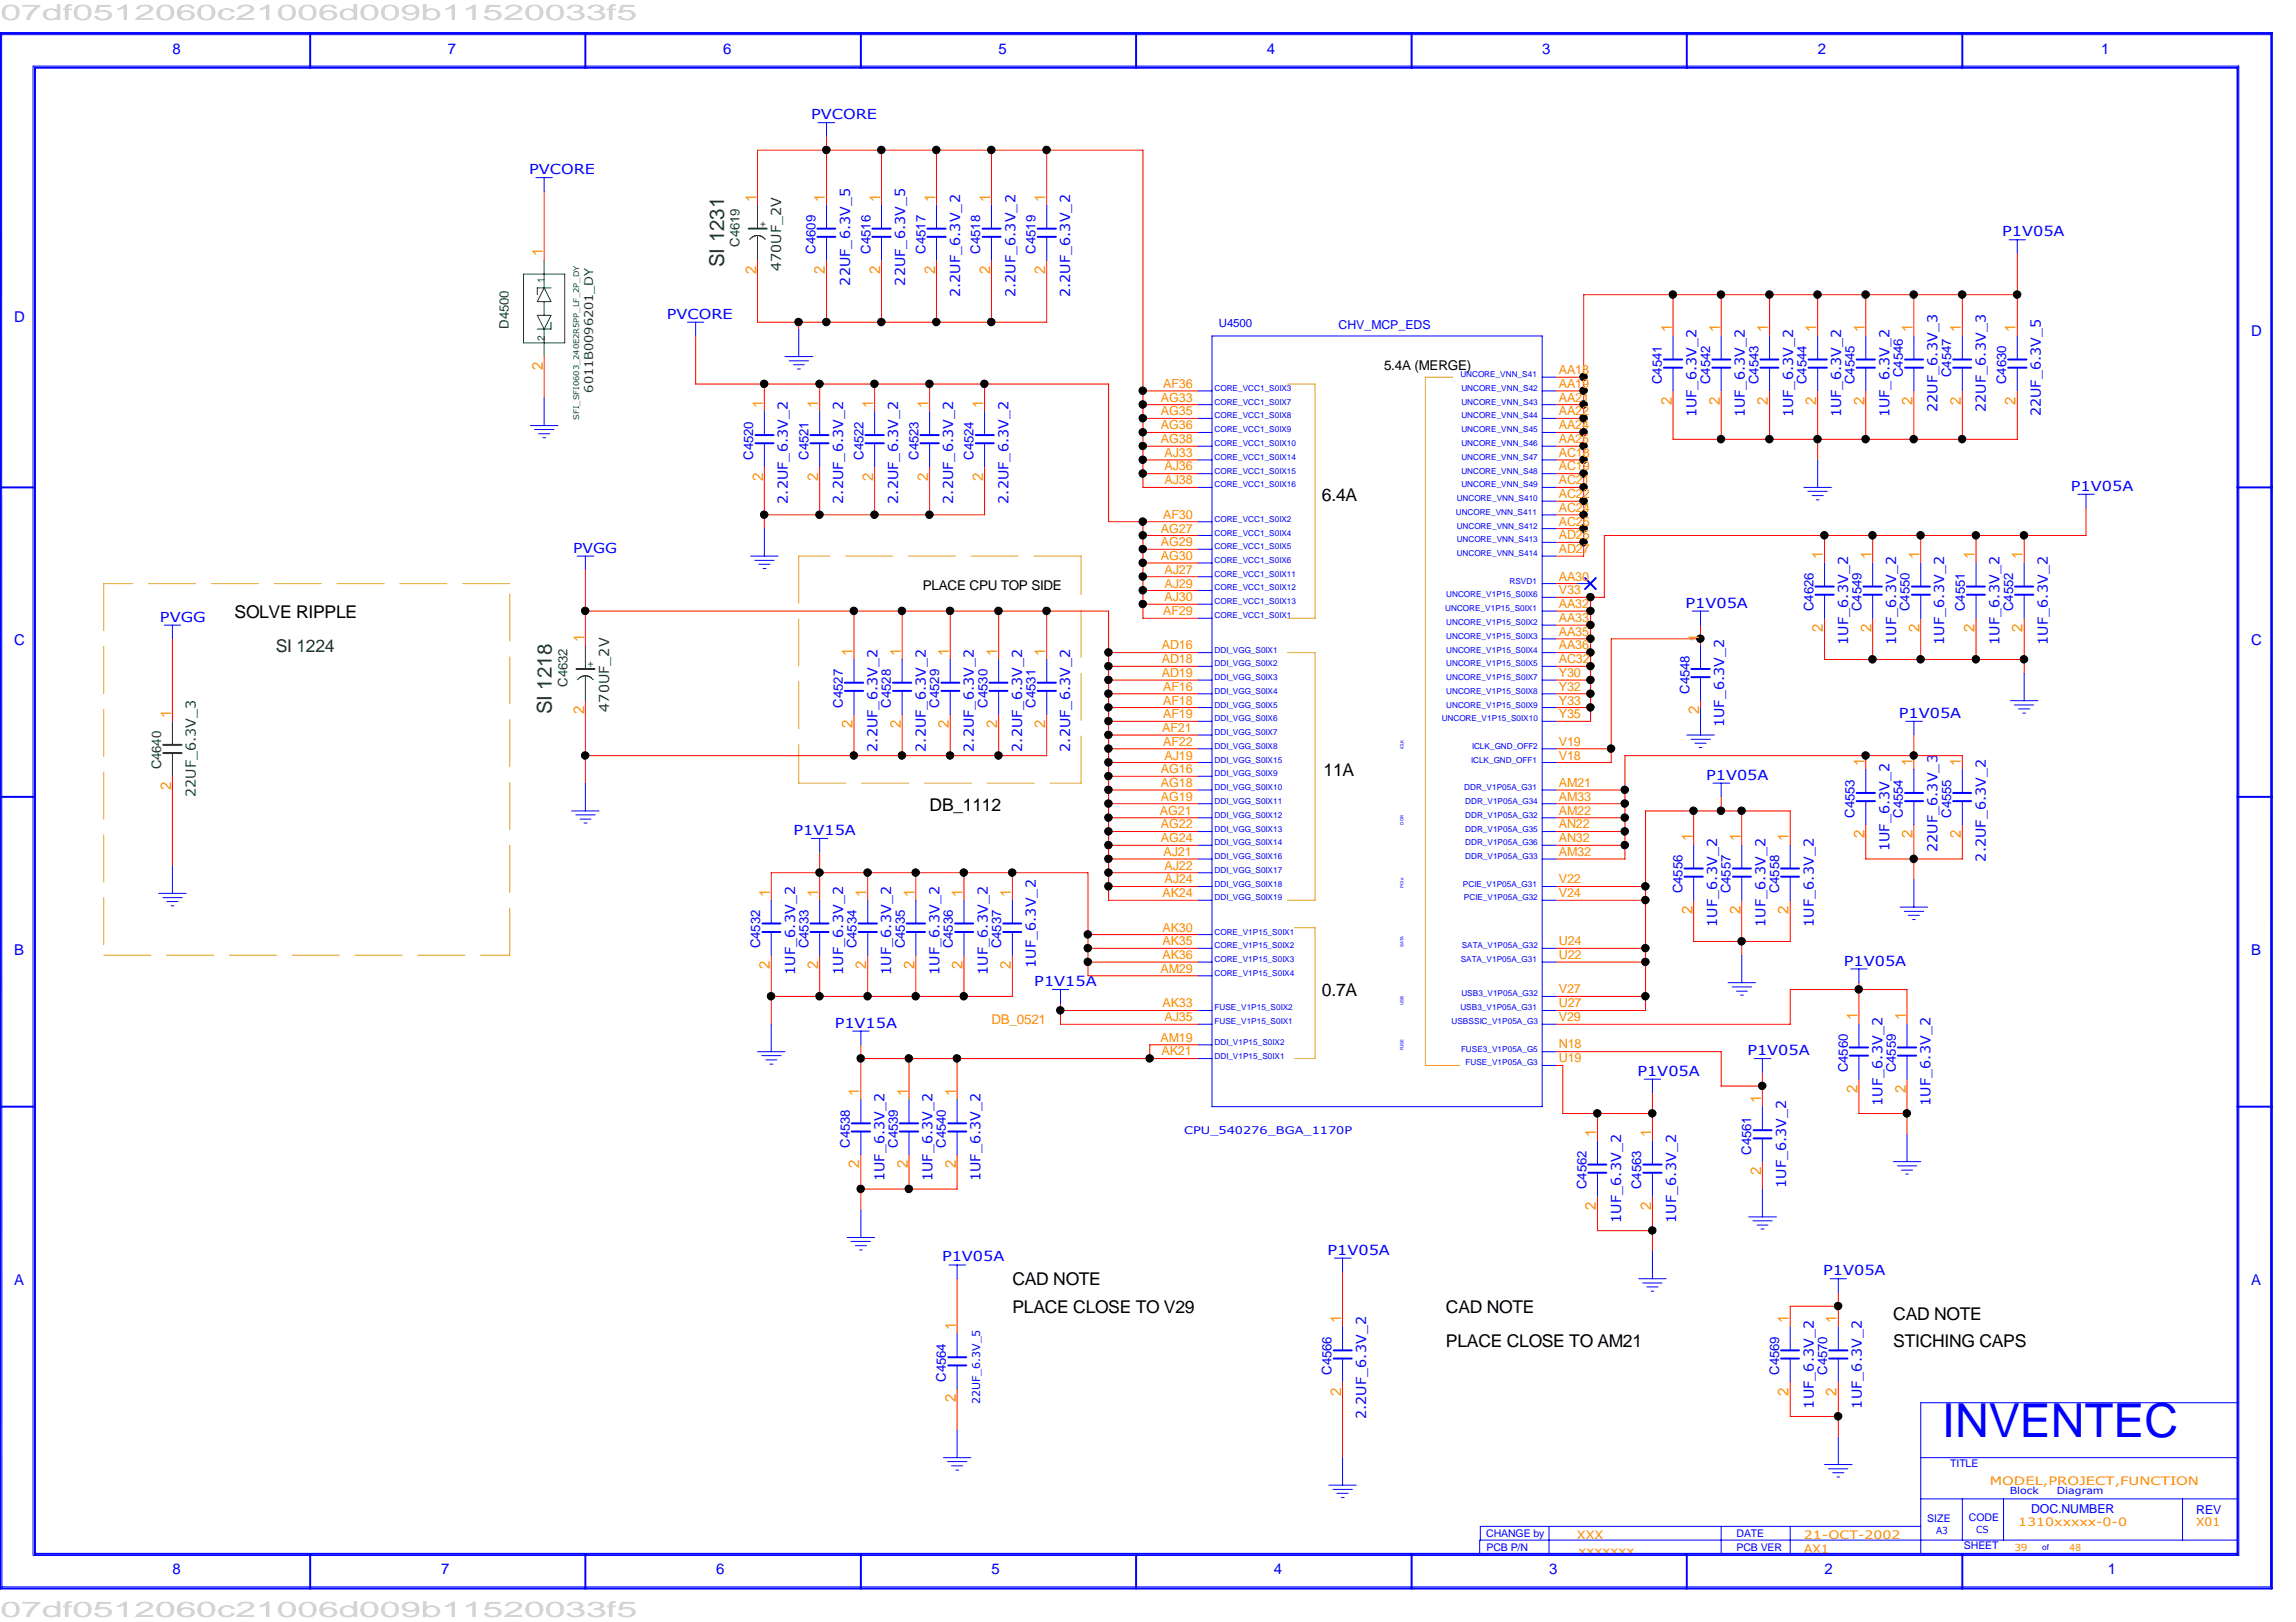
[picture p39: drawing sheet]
<svg xmlns="http://www.w3.org/2000/svg" width="297mm" height="210mm" viewBox="0 0 297 210" stroke-linecap="round" stroke-linejoin="round" font-family="sans-serif">
<defs><g id="words">
<text font-size="6.1" fill="#00f" x="251.2" y="186">INVENTEC</text>
<g font-size="2.8" fill="#cdcdcd">
<text x=".1" y="2.5">07df0512060c21006d009b11520033f5</text>
<text x=".1" y="209.3">07df0512060c21006d009b11520033f5</text>
</g>
<g font-size="2.7" fill="#008000">
<text x="93.7" y="34.6" transform="rotate(-90 93.7 34.6)">SI 1231</text>
<text x="71.4" y="92.5" transform="rotate(-90 71.4 92.5)">SI 1218</text>
</g>
<g font-size="2.3">
<text x="171" y="64.8">6.4A</text>
<text x="30.3" y="80">SOLVE RIPPLE</text>
<text x="171.2" y="100.4">11A</text>
<text x="120.3" y="104.9">DB_1112</text>
<text x="171" y="128.9">0.7A</text>
<text x="131" y="166.3">CAD NOTE</text>
<text x="131" y="169.9">PLACE CLOSE TO V29</text>
<text x="187.1" y="169.9">CAD NOTE</text>
<text x="244.9" y="170.8">CAD NOTE</text>
<text x="187.1" y="174.3">PLACE CLOSE TO AM21</text>
<text x="244.9" y="174.3">STICHING CAPS</text>
</g>
<text font-size="2.3" fill="#008000" x="35.7" y="84.4">SI 1224</text>
<g font-size="1.9" fill="#00f">
<text x="22.3" y="6.9">8</text>
<text x="58" y="6.9">7</text>
<text x="93.6" y="6.9">6</text>
<text x="129.2" y="6.9">5</text>
<text x="163.9" y="6.9">4</text>
<text x="199.5" y="6.9">3</text>
<text x="235.2" y="6.9">2</text>
<text x="271.8" y="6.9">1</text>
<text x="1.8" y="41.7">D</text>
<text x="291.2" y="43.4">D</text>
<text x="1.8" y="83.5">C</text>
<text x="291.2" y="83.5">C</text>
<text x="1.8" y="123.6">B</text>
<text x="291.2" y="123.6">B</text>
<text x="1.8" y="166.3">A</text>
<text x="291.2" y="166.3">A</text>
<text x="22.3" y="203.7">8</text>
<text x="57.1" y="203.7">7</text>
<text x="92.7" y="203.7">6</text>
<text x="128.3" y="203.7">5</text>
<text x="164.8" y="203.7">4</text>
<text x="200.4" y="203.7">3</text>
<text x="236" y="203.7">2</text>
<text x="272.7" y="203.7">1</text>
</g>
<g font-size="1.9" fill="#ff8c00">
<text x="97.8" y="26.1" transform="rotate(-90 97.8 26.1)">1</text>
<text x="106.7" y="26.1" transform="rotate(-90 106.7 26.1)">1</text>
<text x="113.9" y="26.1" transform="rotate(-90 113.9 26.1)">1</text>
<text x="121" y="26.1" transform="rotate(-90 121 26.1)">1</text>
<text x="128.1" y="26.1" transform="rotate(-90 128.1 26.1)">1</text>
<text x="135.2" y="26.1" transform="rotate(-90 135.2 26.1)">1</text>
<text x="70.2" y="33.2" transform="rotate(-90 70.2 33.2)">1</text>
<text x="97.8" y="35.5" transform="rotate(-90 97.8 35.5)">2</text>
<text x="106.7" y="35.5" transform="rotate(-90 106.7 35.5)">2</text>
<text x="113.9" y="35.5" transform="rotate(-90 113.9 35.5)">2</text>
<text x="121" y="35.5" transform="rotate(-90 121 35.5)">2</text>
<text x="128.1" y="35.5" transform="rotate(-90 128.1 35.5)">2</text>
<text x="135.2" y="35.5" transform="rotate(-90 135.2 35.5)">2</text>
<text x="70.2" y="47.9" transform="rotate(-90 70.2 47.9)">2</text>
<text x="216.3" y="43" transform="rotate(-90 216.3 43)">1</text>
<text x="222.5" y="43" transform="rotate(-90 222.5 43)">1</text>
<text x="228.7" y="43" transform="rotate(-90 228.7 43)">1</text>
<text x="234.9" y="43" transform="rotate(-90 234.9 43)">1</text>
<text x="241.2" y="43" transform="rotate(-90 241.2 43)">1</text>
<text x="247.4" y="43" transform="rotate(-90 247.4 43)">1</text>
<text x="253.7" y="43" transform="rotate(-90 253.7 43)">1</text>
<text x="260.8" y="43" transform="rotate(-90 260.8 43)">1</text>
<text x="98.7" y="52.8" transform="rotate(-90 98.7 52.8)">1</text>
<text x="105.8" y="52.8" transform="rotate(-90 105.8 52.8)">1</text>
<text x="112.9" y="52.8" transform="rotate(-90 112.9 52.8)">1</text>
<text x="120.1" y="52.8" transform="rotate(-90 120.1 52.8)">1</text>
<text x="127.2" y="52.8" transform="rotate(-90 127.2 52.8)">1</text>
<text x="216.3" y="52.4" transform="rotate(-90 216.3 52.4)">2</text>
<text x="222.5" y="52.4" transform="rotate(-90 222.5 52.4)">2</text>
<text x="228.7" y="52.4" transform="rotate(-90 228.7 52.4)">2</text>
<text x="234.9" y="52.4" transform="rotate(-90 234.9 52.4)">2</text>
<text x="241.2" y="52.4" transform="rotate(-90 241.2 52.4)">2</text>
<text x="247.4" y="52.4" transform="rotate(-90 247.4 52.4)">2</text>
<text x="253.7" y="52.4" transform="rotate(-90 253.7 52.4)">2</text>
<text x="260.8" y="52.4" transform="rotate(-90 260.8 52.4)">2</text>
<text x="98.7" y="62.2" transform="rotate(-90 98.7 62.2)">2</text>
<text x="105.8" y="62.2" transform="rotate(-90 105.8 62.2)">2</text>
<text x="112.9" y="62.2" transform="rotate(-90 112.9 62.2)">2</text>
<text x="120.1" y="62.2" transform="rotate(-90 120.1 62.2)">2</text>
<text x="127.2" y="62.2" transform="rotate(-90 127.2 62.2)">2</text>
<text x="235.8" y="72.4" transform="rotate(-90 235.8 72.4)">1</text>
<text x="242.1" y="72.4" transform="rotate(-90 242.1 72.4)">1</text>
<text x="248.3" y="72.4" transform="rotate(-90 248.3 72.4)">1</text>
<text x="255.4" y="72.4" transform="rotate(-90 255.4 72.4)">1</text>
<text x="261.7" y="72.4" transform="rotate(-90 261.7 72.4)">1</text>
<text x="75.6" y="83.1" transform="rotate(-90 75.6 83.1)">1</text>
<text x="219.8" y="83.1" transform="rotate(-90 219.8 83.1)">1</text>
<text x="235.8" y="81.7" transform="rotate(-90 235.8 81.7)">2</text>
<text x="242.1" y="81.7" transform="rotate(-90 242.1 81.7)">2</text>
<text x="248.3" y="81.7" transform="rotate(-90 248.3 81.7)">2</text>
<text x="255.4" y="81.7" transform="rotate(-90 255.4 81.7)">2</text>
<text x="261.7" y="81.7" transform="rotate(-90 261.7 81.7)">2</text>
<text x="110.3" y="84.8" transform="rotate(-90 110.3 84.8)">1</text>
<text x="116.5" y="84.8" transform="rotate(-90 116.5 84.8)">1</text>
<text x="122.8" y="84.8" transform="rotate(-90 122.8 84.8)">1</text>
<text x="129" y="84.8" transform="rotate(-90 129 84.8)">1</text>
<text x="135.2" y="84.8" transform="rotate(-90 135.2 84.8)">1</text>
<text x="22.1" y="92.9" transform="rotate(-90 22.1 92.9)">1</text>
<text x="75.6" y="92.5" transform="rotate(-90 75.6 92.5)">2</text>
<text x="110.3" y="94.2" transform="rotate(-90 110.3 94.2)">2</text>
<text x="116.5" y="94.2" transform="rotate(-90 116.5 94.2)">2</text>
<text x="122.8" y="94.2" transform="rotate(-90 122.8 94.2)">2</text>
<text x="129" y="94.2" transform="rotate(-90 129 94.2)">2</text>
<text x="135.2" y="94.2" transform="rotate(-90 135.2 94.2)">2</text>
<text x="219.8" y="92.5" transform="rotate(-90 219.8 92.5)">2</text>
<text x="241.2" y="99.1" transform="rotate(-90 241.2 99.1)">1</text>
<text x="247.4" y="99.1" transform="rotate(-90 247.4 99.1)">1</text>
<text x="253.7" y="99.1" transform="rotate(-90 253.7 99.1)">1</text>
<text x="22.1" y="102.2" transform="rotate(-90 22.1 102.2)">2</text>
<text x="218.9" y="108.9" transform="rotate(-90 218.9 108.9)">1</text>
<text x="225.2" y="108.9" transform="rotate(-90 225.2 108.9)">1</text>
<text x="231.4" y="108.9" transform="rotate(-90 231.4 108.9)">1</text>
<text x="241.2" y="108.5" transform="rotate(-90 241.2 108.5)">2</text>
<text x="247.4" y="108.5" transform="rotate(-90 247.4 108.5)">2</text>
<text x="253.7" y="108.5" transform="rotate(-90 253.7 108.5)">2</text>
<text x="99.6" y="116" transform="rotate(-90 99.6 116)">1</text>
<text x="105.8" y="116" transform="rotate(-90 105.8 116)">1</text>
<text x="112.1" y="116" transform="rotate(-90 112.1 116)">1</text>
<text x="118.3" y="116" transform="rotate(-90 118.3 116)">1</text>
<text x="124.5" y="116" transform="rotate(-90 124.5 116)">1</text>
<text x="130.8" y="116" transform="rotate(-90 130.8 116)">1</text>
<text x="218.9" y="118.3" transform="rotate(-90 218.9 118.3)">2</text>
<text x="225.2" y="118.3" transform="rotate(-90 225.2 118.3)">2</text>
<text x="231.4" y="118.3" transform="rotate(-90 231.4 118.3)">2</text>
<text x="99.6" y="125.4" transform="rotate(-90 99.6 125.4)">2</text>
<text x="105.8" y="125.4" transform="rotate(-90 105.8 125.4)">2</text>
<text x="112.1" y="125.4" transform="rotate(-90 112.1 125.4)">2</text>
<text x="118.3" y="125.4" transform="rotate(-90 118.3 125.4)">2</text>
<text x="124.5" y="125.4" transform="rotate(-90 124.5 125.4)">2</text>
<text x="130.8" y="125.4" transform="rotate(-90 130.8 125.4)">2</text>
<text x="240.3" y="132" transform="rotate(-90 240.3 132)">1</text>
<text x="246.5" y="132" transform="rotate(-90 246.5 132)">1</text>
<text x="111.2" y="141.9" transform="rotate(-90 111.2 141.9)">1</text>
<text x="117.4" y="141.9" transform="rotate(-90 117.4 141.9)">1</text>
<text x="123.7" y="141.9" transform="rotate(-90 123.7 141.9)">1</text>
<text x="227.8" y="142.7" transform="rotate(-90 227.8 142.7)">1</text>
<text x="240.3" y="141.4" transform="rotate(-90 240.3 141.4)">2</text>
<text x="246.5" y="141.4" transform="rotate(-90 246.5 141.4)">2</text>
<text x="206.5" y="147.2" transform="rotate(-90 206.5 147.2)">1</text>
<text x="213.6" y="147.2" transform="rotate(-90 213.6 147.2)">1</text>
<text x="111.2" y="151.2" transform="rotate(-90 111.2 151.2)">2</text>
<text x="117.4" y="151.2" transform="rotate(-90 117.4 151.2)">2</text>
<text x="123.7" y="151.2" transform="rotate(-90 123.7 151.2)">2</text>
<text x="227.8" y="152.1" transform="rotate(-90 227.8 152.1)">2</text>
<text x="206.5" y="156.5" transform="rotate(-90 206.5 156.5)">2</text>
<text x="213.6" y="156.5" transform="rotate(-90 213.6 156.5)">2</text>
<text x="123.7" y="172.1" transform="rotate(-90 123.7 172.1)">1</text>
<text x="173.5" y="171.2" transform="rotate(-90 173.5 171.2)">1</text>
<text x="231.4" y="171.2" transform="rotate(-90 231.4 171.2)">1</text>
<text x="237.6" y="171.2" transform="rotate(-90 237.6 171.2)">1</text>
<text x="123.7" y="181.5" transform="rotate(-90 123.7 181.5)">2</text>
<text x="173.5" y="180.6" transform="rotate(-90 173.5 180.6)">2</text>
<text x="231.4" y="180.6" transform="rotate(-90 231.4 180.6)">2</text>
<text x="237.6" y="180.6" transform="rotate(-90 237.6 180.6)">2</text>
</g>
<g font-size="1.8" fill="#00f">
<text x="104.9" y="15.4">PVCORE</text>
<text x="68.4" y="22.6">PVCORE</text>
<text x="259" y="30.6">P1V05A</text>
<text x="86.3" y="41.2">PVCORE</text>
<text x="110" y="37" transform="rotate(-90 110 37)">22UF_6.3V_5</text>
<text x="117.1" y="37" transform="rotate(-90 117.1 37)">22UF_6.3V_5</text>
<text x="124.2" y="38.5" transform="rotate(-90 124.2 38.5)">2.2UF_6.3V_2</text>
<text x="131.4" y="38.5" transform="rotate(-90 131.4 38.5)">2.2UF_6.3V_2</text>
<text x="138.5" y="38.5" transform="rotate(-90 138.5 38.5)">2.2UF_6.3V_2</text>
<text x="250.7" y="53.3" transform="rotate(-90 250.7 53.3)">22UF_6.3V_3</text>
<text x="256.9" y="53.3" transform="rotate(-90 256.9 53.3)">22UF_6.3V_3</text>
<text x="264" y="53.9" transform="rotate(-90 264 53.9)">22UF_6.3V_5</text>
<text x="219.5" y="54" transform="rotate(-90 219.5 54)">1UF_6.3V_2</text>
<text x="225.7" y="54" transform="rotate(-90 225.7 54)">1UF_6.3V_2</text>
<text x="232" y="54" transform="rotate(-90 232 54)">1UF_6.3V_2</text>
<text x="238.2" y="54" transform="rotate(-90 238.2 54)">1UF_6.3V_2</text>
<text x="244.4" y="54" transform="rotate(-90 244.4 54)">1UF_6.3V_2</text>
<text x="101.9" y="65.2" transform="rotate(-90 101.9 65.2)">2.2UF_6.3V_2</text>
<text x="109.1" y="65.2" transform="rotate(-90 109.1 65.2)">2.2UF_6.3V_2</text>
<text x="116.2" y="65.2" transform="rotate(-90 116.2 65.2)">2.2UF_6.3V_2</text>
<text x="123.3" y="65.2" transform="rotate(-90 123.3 65.2)">2.2UF_6.3V_2</text>
<text x="130.5" y="65.2" transform="rotate(-90 130.5 65.2)">2.2UF_6.3V_2</text>
<text x="267.9" y="63.5">P1V05A</text>
<text x="74.2" y="71.5">PVGG</text>
<text x="20.7" y="80.4">PVGG</text>
<text x="218.1" y="78.7">P1V05A</text>
<text x="239.1" y="83.4" transform="rotate(-90 239.1 83.4)">1UF_6.3V_2</text>
<text x="245.3" y="83.4" transform="rotate(-90 245.3 83.4)">1UF_6.3V_2</text>
<text x="251.5" y="83.4" transform="rotate(-90 251.5 83.4)">1UF_6.3V_2</text>
<text x="258.7" y="83.4" transform="rotate(-90 258.7 83.4)">1UF_6.3V_2</text>
<text x="264.9" y="83.4" transform="rotate(-90 264.9 83.4)">1UF_6.3V_2</text>
<text x="223.1" y="94.1" transform="rotate(-90 223.1 94.1)">1UF_6.3V_2</text>
<text x="245.7" y="92.9">P1V05A</text>
<text x="113.5" y="97.3" transform="rotate(-90 113.5 97.3)">2.2UF_6.3V_2</text>
<text x="119.8" y="97.3" transform="rotate(-90 119.8 97.3)">2.2UF_6.3V_2</text>
<text x="126" y="97.3" transform="rotate(-90 126 97.3)">2.2UF_6.3V_2</text>
<text x="132.2" y="97.3" transform="rotate(-90 132.2 97.3)">2.2UF_6.3V_2</text>
<text x="138.5" y="97.3" transform="rotate(-90 138.5 97.3)">2.2UF_6.3V_2</text>
<text x="220.7" y="100.9">P1V05A</text>
<text x="102.7" y="108">P1V15A</text>
<text x="244.4" y="110.2" transform="rotate(-90 244.4 110.2)">1UF_6.3V_2</text>
<text x="250.7" y="110.3" transform="rotate(-90 250.7 110.3)">22UF_6.3V_3</text>
<text x="256.9" y="111.5" transform="rotate(-90 256.9 111.5)">2.2UF_6.3V_2</text>
<text x="222.2" y="119.9" transform="rotate(-90 222.2 119.9)">1UF_6.3V_2</text>
<text x="228.4" y="119.9" transform="rotate(-90 228.4 119.9)">1UF_6.3V_2</text>
<text x="234.7" y="119.9" transform="rotate(-90 234.7 119.9)">1UF_6.3V_2</text>
<text x="134" y="125.3" transform="rotate(-90 134 125.3)">1UF_6.3V_2</text>
<text x="238.5" y="125">P1V05A</text>
<text x="102.9" y="126.2" transform="rotate(-90 102.9 126.2)">1UF_6.3V_2</text>
<text x="109.1" y="126.2" transform="rotate(-90 109.1 126.2)">1UF_6.3V_2</text>
<text x="115.3" y="126.2" transform="rotate(-90 115.3 126.2)">1UF_6.3V_2</text>
<text x="121.5" y="126.2" transform="rotate(-90 121.5 126.2)">1UF_6.3V_2</text>
<text x="127.8" y="126.2" transform="rotate(-90 127.8 126.2)">1UF_6.3V_2</text>
<text x="133.8" y="127.6">P1V15A</text>
<text x="108" y="133">P1V15A</text>
<text x="226.1" y="136.5">P1V05A</text>
<text x="211.8" y="139.2">P1V05A</text>
<text x="243.5" y="143.1" transform="rotate(-90 243.5 143.1)">1UF_6.3V_2</text>
<text x="249.8" y="143.1" transform="rotate(-90 249.8 143.1)">1UF_6.3V_2</text>
<text x="114.4" y="152.9" transform="rotate(-90 114.4 152.9)">1UF_6.3V_2</text>
<text x="120.6" y="152.9" transform="rotate(-90 120.6 152.9)">1UF_6.3V_2</text>
<text x="126.9" y="152.9" transform="rotate(-90 126.9 152.9)">1UF_6.3V_2</text>
<text x="231.1" y="153.8" transform="rotate(-90 231.1 153.8)">1UF_6.3V_2</text>
<text x="209.7" y="158.2" transform="rotate(-90 209.7 158.2)">1UF_6.3V_2</text>
<text x="216.8" y="158.2" transform="rotate(-90 216.8 158.2)">1UF_6.3V_2</text>
<text x="121.9" y="163.2">P1V05A</text>
<text x="171.7" y="162.3">P1V05A</text>
<text x="235.9" y="165">P1V05A</text>
<text x="176.7" y="183.6" transform="rotate(-90 176.7 183.6)">2.2UF_6.3V_2</text>
<text x="234.7" y="182.3" transform="rotate(-90 234.7 182.3)">1UF_6.3V_2</text>
<text x="240.9" y="182.3" transform="rotate(-90 240.9 182.3)">1UF_6.3V_2</text>
</g>
<g font-size="1.8" fill="#008000">
<text x="101" y="35.1" transform="rotate(-90 101 35.1)">470UF_2V</text>
<text x="78.8" y="92.1" transform="rotate(-90 78.8 92.1)">470UF_2V</text>
<text x="25.4" y="103.2" transform="rotate(-90 25.4 103.2)">22UF_6.3V_3</text>
</g>
<g font-size="1.7" fill="#008000">
<text x="95.7" y="31.9" transform="rotate(-90 95.7 31.9)">C4619</text>
<text x="65.8" y="42.5" transform="rotate(-90 65.8 42.5)">D4500</text>
<text x="73.4" y="88.9" transform="rotate(-90 73.4 88.9)">C4632</text>
<text x="20.9" y="99.6" transform="rotate(-90 20.9 99.6)">C4640</text>
</g>
<g font-size="1.7" fill="#00f">
<text x="105.5" y="32.8" transform="rotate(-90 105.5 32.8)">C4609</text>
<text x="112.6" y="32.8" transform="rotate(-90 112.6 32.8)">C4516</text>
<text x="119.7" y="32.8" transform="rotate(-90 119.7 32.8)">C4517</text>
<text x="126.8" y="32.8" transform="rotate(-90 126.8 32.8)">C4518</text>
<text x="134" y="32.8" transform="rotate(-90 134 32.8)">C4519</text>
<text x="215" y="49.7" transform="rotate(-90 215 49.7)">C4541</text>
<text x="221.2" y="49.7" transform="rotate(-90 221.2 49.7)">C4542</text>
<text x="227.5" y="49.7" transform="rotate(-90 227.5 49.7)">C4543</text>
<text x="233.7" y="49.7" transform="rotate(-90 233.7 49.7)">C4544</text>
<text x="239.9" y="49.7" transform="rotate(-90 239.9 49.7)">C4545</text>
<text x="246.2" y="48.8" transform="rotate(-90 246.2 48.8)">C4546</text>
<text x="252.4" y="48.8" transform="rotate(-90 252.4 48.8)">C4547</text>
<text x="259.5" y="49.7" transform="rotate(-90 259.5 49.7)">C4630</text>
<text x="97.4" y="59.5" transform="rotate(-90 97.4 59.5)">C4520</text>
<text x="104.6" y="59.5" transform="rotate(-90 104.6 59.5)">C4521</text>
<text x="111.7" y="59.5" transform="rotate(-90 111.7 59.5)">C4522</text>
<text x="118.8" y="59.5" transform="rotate(-90 118.8 59.5)">C4523</text>
<text x="125.9" y="59.5" transform="rotate(-90 125.9 59.5)">C4524</text>
<text x="234.6" y="79.1" transform="rotate(-90 234.6 79.1)">C4626</text>
<text x="240.8" y="79.1" transform="rotate(-90 240.8 79.1)">C4549</text>
<text x="247.1" y="79.1" transform="rotate(-90 247.1 79.1)">C4550</text>
<text x="254.2" y="79.1" transform="rotate(-90 254.2 79.1)">C4551</text>
<text x="260.4" y="79.1" transform="rotate(-90 260.4 79.1)">C4552</text>
<text x="218.6" y="89.8" transform="rotate(-90 218.6 89.8)">C4548</text>
<text x="109" y="91.6" transform="rotate(-90 109 91.6)">C4527</text>
<text x="115.3" y="91.6" transform="rotate(-90 115.3 91.6)">C4528</text>
<text x="121.5" y="91.6" transform="rotate(-90 121.5 91.6)">C4529</text>
<text x="127.8" y="91.6" transform="rotate(-90 127.8 91.6)">C4530</text>
<text x="134" y="91.6" transform="rotate(-90 134 91.6)">C4531</text>
<text x="239.9" y="105.8" transform="rotate(-90 239.9 105.8)">C4553</text>
<text x="246.2" y="105.8" transform="rotate(-90 246.2 105.8)">C4554</text>
<text x="252.4" y="105.8" transform="rotate(-90 252.4 105.8)">C4555</text>
<text x="217.7" y="115.6" transform="rotate(-90 217.7 115.6)">C4556</text>
<text x="223.9" y="115.6" transform="rotate(-90 223.9 115.6)">C4557</text>
<text x="230.2" y="115.6" transform="rotate(-90 230.2 115.6)">C4558</text>
<text x="98.3" y="122.7" transform="rotate(-90 98.3 122.7)">C4532</text>
<text x="104.6" y="122.7" transform="rotate(-90 104.6 122.7)">C4533</text>
<text x="110.8" y="122.7" transform="rotate(-90 110.8 122.7)">C4534</text>
<text x="117" y="122.7" transform="rotate(-90 117 122.7)">C4535</text>
<text x="123.3" y="122.7" transform="rotate(-90 123.3 122.7)">C4536</text>
<text x="129.5" y="122.7" transform="rotate(-90 129.5 122.7)">C4537</text>
<text x="239.1" y="138.8" transform="rotate(-90 239.1 138.8)">C4560</text>
<text x="245.3" y="138.8" transform="rotate(-90 245.3 138.8)">C4559</text>
<text x="109.9" y="148.5" transform="rotate(-90 109.9 148.5)">C4538</text>
<text x="116.2" y="148.5" transform="rotate(-90 116.2 148.5)">C4539</text>
<text x="122.4" y="148.5" transform="rotate(-90 122.4 148.5)">C4540</text>
<text x="226.6" y="149.4" transform="rotate(-90 226.6 149.4)">C4561</text>
<text x="205.2" y="153.9" transform="rotate(-90 205.2 153.9)">C4562</text>
<text x="212.3" y="153.9" transform="rotate(-90 212.3 153.9)">C4563</text>
<text x="122.4" y="178.8" transform="rotate(-90 122.4 178.8)">C4564</text>
<text x="172.3" y="177.9" transform="rotate(-90 172.3 177.9)">C4566</text>
<text x="230.2" y="177.9" transform="rotate(-90 230.2 177.9)">C4569</text>
<text x="236.4" y="177.9" transform="rotate(-90 236.4 177.9)">C4570</text>
</g>
<g font-size="1.7">
<text x="179.1" y="47.8">5.4A (MERGE)</text>
<text x="119.4" y="76.3">PLACE CPU TOP SIDE</text>
</g>
<text font-size="1.7" fill="#ff8c00" x="128.3" y="132.5">DB_0521</text>
<g font-size="1.6" fill="#00f">
<text x="173.2" y="42.6">CHV_MCP_EDS</text>
<text x="262.8" y="195.8">DOC.NUMBER</text>
<text x="284.1" y="195.9">REV</text>
</g>
<text font-size="1.6" fill="#008000" x="76.7" y="50.8" transform="rotate(-90 76.7 50.8)">6011B0096201_DY</text>
<g font-size="1.6" fill="#ff8c00">
<text x="150.2" y="53.8">AG35</text>
<text x="150.2" y="52">AG33</text>
<text x="150.5" y="50.2">AF36</text>
<text x="201.7" y="53.8">AA22</text>
<text x="201.7" y="52">AA21</text>
<text x="201.7" y="50.2">AA19</text>
<text x="201.7" y="48.4">AA18</text>
<text x="150.2" y="57.3">AG38</text>
<text x="150.2" y="55.5">AG36</text>
<text x="150.7" y="59.1">AJ33</text>
<text x="201.7" y="59.1">AC18</text>
<text x="201.7" y="57.3">AA25</text>
<text x="201.7" y="55.5">AA24</text>
<text x="150.7" y="62.7">AJ38</text>
<text x="150.7" y="60.9">AJ36</text>
<text x="201.7" y="64.4">AC22</text>
<text x="201.7" y="62.7">AC21</text>
<text x="201.7" y="60.9">AC19</text>
<text x="150.2" y="70.7">AG29</text>
<text x="150.2" y="68.9">AG27</text>
<text x="150.5" y="67.1">AF30</text>
<text x="201.7" y="71.6">AD27</text>
<text x="201.7" y="69.8">AD25</text>
<text x="201.7" y="68">AC25</text>
<text x="201.7" y="66.3">AC24</text>
<text x="150.2" y="72.5">AG30</text>
<text x="150.7" y="77.8">AJ30</text>
<text x="150.7" y="76">AJ29</text>
<text x="150.7" y="74.3">AJ27</text>
<text x="201.7" y="76.9">V33</text>
<text x="201.7" y="75.1">AA30</text>
<text x="150.5" y="79.6">AF29</text>
<text x="201.7" y="82.3">AA35</text>
<text x="201.7" y="80.5">AA33</text>
<text x="201.7" y="78.7">AA32</text>
<text x="150.3" y="87.6">AD19</text>
<text x="150.3" y="85.8">AD18</text>
<text x="150.3" y="84">AD16</text>
<text x="150.5" y="89.4">AF16</text>
<text x="201.7" y="89.4">Y32</text>
<text x="201.7" y="87.6">Y30</text>
<text x="201.7" y="85.8">AC32</text>
<text x="201.7" y="84">AA36</text>
<text x="150.4" y="94.7">AF21</text>
<text x="150.5" y="93">AF19</text>
<text x="150.5" y="91.2">AF18</text>
<text x="201.7" y="93">Y35</text>
<text x="201.7" y="91.2">Y33</text>
<text x="150.2" y="101.9">AG18</text>
<text x="150.2" y="100.1">AG16</text>
<text x="150.5" y="96.5">AF22</text>
<text x="150.7" y="98.3">AJ19</text>
<text x="201.7" y="101.9">AM21</text>
<text x="201.7" y="96.5">V19</text>
<text x="201.7" y="98.3">V18</text>
<text x="150.1" y="105.4">AG21</text>
<text x="150.2" y="107.2">AG22</text>
<text x="150.2" y="103.6">AG19</text>
<text x="201.7" y="107.2">AN22</text>
<text x="201.7" y="103.6">AM33</text>
<text x="201.7" y="105.4">AM22</text>
<text x="150.2" y="109">AG24</text>
<text x="150.5" y="110.7">AJ21</text>
<text x="150.7" y="112.5">AJ22</text>
<text x="201.7" y="109">AN32</text>
<text x="201.7" y="110.7">AM32</text>
<text x="150.4" y="116.1">AK24</text>
<text x="150.7" y="114.3">AJ24</text>
<text x="201.7" y="116.1">V24</text>
<text x="201.7" y="114.3">V22</text>
<text x="150.2" y="125.9">AM29</text>
<text x="150.4" y="124.1">AK36</text>
<text x="150.4" y="122.3">AK35</text>
<text x="150.4" y="120.6">AK30</text>
<text x="201.7" y="122.3">U24</text>
<text x="201.7" y="124.1">U22</text>
<text x="150.4" y="130.3">AK33</text>
<text x="201.7" y="128.6">V27</text>
<text x="201.7" y="130.3">U27</text>
<text x="150.2" y="134.8">AM19</text>
<text x="150.3" y="136.6">AK21</text>
<text x="150.7" y="132.1">AJ35</text>
<text x="201.7" y="137.5">U19</text>
<text x="201.7" y="135.7">N18</text>
<text x="201.7" y="132.1">V29</text>
</g>
<text font-size="1.5" fill="#00f" x="157.7" y="42.4">U4500</text>
<g font-size="1.5" fill="#ff8c00">
<text x="257.4" y="192.2">MODEL,PROJECT,FUNCTION</text>
<text x="261.1" y="197.5">1310xxxxx-0-0</text>
<text x="284.1" y="197.5">X01</text>
<text x="204" y="199.1">XXX</text>
<text x="204.2" y="201.2">xxxxxxx</text>
<text x="233.4" y="199.1">21-OCT-2002</text>
<text x="233.4" y="200.9">AX1</text>
</g>
<g font-size="1.4" fill="#00f">
<text x="153.2" y="146.8">CPU_540276_BGA_1170P</text>
<text x="126.8" y="181.7" transform="rotate(-90 126.8 181.7)">22UF_6.3V_5</text>
<text x="252.3" y="189.9">TITLE</text>
<text x="249.3" y="197">SIZE</text>
<text x="254.7" y="196.8">CODE</text>
<text x="192.3" y="198.8">CHANGE by</text>
<text x="192.3" y="200.7">PCB P/N</text>
<text x="224.7" y="198.8">DATE</text>
<text x="224.7" y="200.7">PCB VER</text>
<text x="254.1" y="200.4">SHEET</text>
</g>
<g font-size="1.3" fill="#008000">
<text x="99.1" y="29.3" transform="rotate(-90 99.1 29.3)">+</text>
<text x="70.5" y="36.6" transform="rotate(-90 70.5 36.6)">1</text>
<text x="70.5" y="44.1" transform="rotate(-90 70.5 44.1)">2</text>
<text x="76.8" y="86.4" transform="rotate(-90 76.8 86.4)">+</text>
</g>
<g font-size="1.3" fill="#00f">
<text x="260" y="193.4">Block</text>
<text x="266.1" y="193.4">Diagram</text>
<text x="250.5" y="198.5">A3</text>
<text x="255.6" y="198.4">CS</text>
</g>
<g font-size="1.3" fill="#ff8c00">
<text x="260.6" y="200.7">39</text>
<text x="267.8" y="200.7">48</text>
</g>
<g font-size="1.1" fill="#00f">
<text x="157.1" y="52.4">CORE_VCC1_S0IX7</text>
<text x="157.1" y="50.6">CORE_VCC1_S0IX3</text>
<text x="188.9" y="48.8">UNCORE_VNN_S41</text>
<text x="189.1" y="52.4">UNCORE_VNN_S43</text>
<text x="189.1" y="50.6">UNCORE_VNN_S42</text>
<text x="157.1" y="59.5">CORE_VCC1_S0IX14</text>
<text x="157.1" y="57.7">CORE_VCC1_S0IX10</text>
<text x="157.1" y="56">CORE_VCC1_S0IX9</text>
<text x="157.1" y="54.1">CORE_VCC1_S0IX8</text>
<text x="189.1" y="59.5">UNCORE_VNN_S47</text>
<text x="189.1" y="57.7">UNCORE_VNN_S46</text>
<text x="189.1" y="56">UNCORE_VNN_S45</text>
<text x="189.1" y="54.1">UNCORE_VNN_S44</text>
<text x="157.1" y="63.1">CORE_VCC1_S0IX16</text>
<text x="157.1" y="61.3">CORE_VCC1_S0IX15</text>
<text x="188.5" y="64.9">UNCORE_VNN_S410</text>
<text x="189.1" y="63.1">UNCORE_VNN_S49</text>
<text x="189.1" y="61.3">UNCORE_VNN_S48</text>
<text x="157.1" y="71.1">CORE_VCC1_S0IX5</text>
<text x="157.1" y="69.3">CORE_VCC1_S0IX4</text>
<text x="157.1" y="67.5">CORE_VCC1_S0IX2</text>
<text x="188.3" y="66.6">UNCORE_VNN_S411</text>
<text x="188.5" y="72">UNCORE_VNN_S414</text>
<text x="188.5" y="70.2">UNCORE_VNN_S413</text>
<text x="188.5" y="68.4">UNCORE_VNN_S412</text>
<text x="157.1" y="76.4">CORE_VCC1_S0IX12</text>
<text x="157.1" y="74.6">CORE_VCC1_S0IX11</text>
<text x="157.1" y="72.9">CORE_VCC1_S0IX6</text>
<text x="187.1" y="77.3">UNCORE_V1P15_S0IX6</text>
<text x="195.3" y="75.5">RSVD1</text>
<text x="157.1" y="78.2">CORE_VCC1_S0IX13</text>
<text x="157.1" y="80">CORE_VCC1_S0IX1</text>
<text x="187" y="79.1">UNCORE_V1P15_S0IX1</text>
<text x="187.1" y="82.7">UNCORE_V1P15_S0IX3</text>
<text x="187.1" y="80.9">UNCORE_V1P15_S0IX2</text>
<text x="157.1" y="89.8">DDI_VGG_S0IX4</text>
<text x="157.1" y="88">DDI_VGG_S0IX3</text>
<text x="157.1" y="86.2">DDI_VGG_S0IX2</text>
<text x="157.1" y="84.5">DDI_VGG_S0IX1</text>
<text x="187.1" y="89.8">UNCORE_V1P15_S0IX8</text>
<text x="187.1" y="88">UNCORE_V1P15_S0IX7</text>
<text x="187.1" y="86.2">UNCORE_V1P15_S0IX5</text>
<text x="187.1" y="84.5">UNCORE_V1P15_S0IX4</text>
<text x="157.1" y="95.1">DDI_VGG_S0IX7</text>
<text x="157.1" y="93.3">DDI_VGG_S0IX6</text>
<text x="157.1" y="91.6">DDI_VGG_S0IX5</text>
<text x="186.5" y="93.3">UNCORE_V1P15_S0IX10</text>
<text x="187.1" y="91.6">UNCORE_V1P15_S0IX9</text>
<text x="157.1" y="98.7">DDI_VGG_S0IX15</text>
<text x="157.1" y="100.5">DDI_VGG_S0IX9</text>
<text x="157.1" y="96.9">DDI_VGG_S0IX8</text>
<text x="190.3" y="98.7">ICLK_GND_OFF1</text>
<text x="190.5" y="96.9">ICLK_GND_OFF2</text>
<text x="157.1" y="107.6">DDI_VGG_S0IX13</text>
<text x="157.1" y="105.8">DDI_VGG_S0IX12</text>
<text x="157.1" y="104">DDI_VGG_S0IX11</text>
<text x="157.1" y="102.2">DDI_VGG_S0IX10</text>
<text x="189.4" y="102.2">DDR_V1P05A_G31</text>
<text x="189.6" y="107.6">DDR_V1P05A_G35</text>
<text x="189.6" y="104">DDR_V1P05A_G34</text>
<text x="189.6" y="105.8">DDR_V1P05A_G32</text>
<text x="157.1" y="112.9">DDI_VGG_S0IX17</text>
<text x="157.1" y="111.2">DDI_VGG_S0IX16</text>
<text x="157.1" y="109.4">DDI_VGG_S0IX14</text>
<text x="189.6" y="109.4">DDR_V1P05A_G36</text>
<text x="189.6" y="111.2">DDR_V1P05A_G33</text>
<text x="157.1" y="116.5">DDI_VGG_S0IX19</text>
<text x="157.1" y="114.7">DDI_VGG_S0IX18</text>
<text x="189.3" y="114.7">PCIE_V1P05A_G31</text>
<text x="189.4" y="116.5">PCIE_V1P05A_G32</text>
<text x="157.1" y="124.5">CORE_V1P15_S0IX3</text>
<text x="157.1" y="122.7">CORE_V1P15_S0IX2</text>
<text x="157.1" y="120.9">CORE_V1P15_S0IX1</text>
<text x="189" y="124.5">SATA_V1P05A_G31</text>
<text x="189.1" y="122.7">SATA_V1P05A_G32</text>
<text x="157.1" y="126.3">CORE_V1P15_S0IX4</text>
<text x="157.1" y="130.8">FUSE_V1P15_S0IX2</text>
<text x="188.9" y="130.8">USB3_V1P05A_G31</text>
<text x="189.1" y="128.9">USB3_V1P05A_G32</text>
<text x="157.1" y="135.2">DDI_V1P15_S0IX2</text>
<text x="157.1" y="137">DDI_V1P15_S0IX1</text>
<text x="157.1" y="132.5">FUSE_V1P15_S0IX1</text>
<text x="187.8" y="132.5">USBSSIC_V1P05A_G3</text>
<text x="189" y="136.1">FUSE3_V1P05A_G5</text>
<text x="189.6" y="137.9">FUSE_V1P05A_G3</text>
<text x="264.2" y="200.6">of</text>
</g>
<text font-size="1" fill="#008000" x="74.9" y="54.4" transform="rotate(-90 74.9 54.4)">SFI_SFI0603_240E2R5PP_LF_2P_DY</text>
<g font-size=".6" fill="#00f">
<text x="181.6" y="97" transform="rotate(-90 181.6 97)">iCLK</text>
<text x="181.6" y="106.7" transform="rotate(-90 181.6 106.7)">DDR</text>
<text x="181.6" y="114.9" transform="rotate(-90 181.6 114.9)">PCIe</text>
<text x="181.6" y="122.6" transform="rotate(-90 181.6 122.6)">SATA</text>
<text x="181.6" y="130" transform="rotate(-90 181.6 130)">USB</text>
<text x="181.6" y="135.9" transform="rotate(-90 181.6 135.9)">FUSE</text>
</g>
</g></defs>
<path d="M96.9 29.6h2.3M21.1 96.4h2.4M21.1 97.5h2.4M74.6 86.6h2.3" fill="none" stroke="#008000" stroke-width=".25"/>
<g fill="none" stroke="#008000" stroke-width=".13">
<path d="M67.7 35.5h5.4v8.9h-5.4zM70.4 37.3l.9 1.7h-1.8zM70.4 33.7v3.6M70.4 39v1.8M71.3 37.3h-1.8v.8M97.1 30.9l-.1 .1M97.2 30.8l.4-.3h.4v3.2M98 26.5v3.1M98 30.5h.4l.4 .3M98.5 30.6h.1M98.9 30.9l.1 .1M69.5 40.8h1.8l-.9 1.8z"/>
<path d="M70.4 42.6v3.5M71.3 41.7v.9h-1.8M22.3 93.3v3.1M22.3 97.5v3M74.8 87.8l-.1 .2M74.9 87.8l.4-.3h.4v3.2M75.1 87.6h.1M75.7 83.6v3M75.8 87.5h.3l.5 .3M76.6 87.8l.1 .2"/>
</g>
<path d="M13.4 75.5v48.1M66 75.5h-52.6M103.3 72v29.3M139.9 72h-36.6M103.3 101.3h36.6M139.9 101.3v-29.3M13.4 123.6h52.6M66 123.6v-48.1" fill="none" stroke="#daa520" stroke-width=".13" stroke-dasharray="6.1 2"/>
<path d="M166.6 49.7h3.5v30.3h-3.5M188 48.8h-3.6v89.1h4.4M166.6 84.5h3.5v32h-3.5M167.5 120.1h2.6v16.9h-2.6" fill="none" stroke="#daa520" stroke-width=".13"/>
<g fill="none" stroke="#f00" stroke-width=".13">
<path d="M106.9 17.7v8.8M114 19.4v7.1M121.2 19.4v7.1M128.3 19.4v7.1M135.4 19.4v7.1M70.4 24.8v8.9M98 26.5v-7.1h49.9v43.7h7.1M98 33.7v8h37.4v-8M106.9 33.7v8M114 33.7v8M121.2 33.7v8M128.3 33.7v8"/>
<path d="M216.4 38.1v5.4M222.7 38.1v5.4M228.9 38.1v5.4M235.2 38.1v5.4M241.4 38.1v5.4M247.6 38.1v5.4M253.9 38.1v5.4M261 32.8v10.7M261 38.1h-56.1v33.9h-3.6M70.4 46.1v5.4M90 43.5v6.2h53.4v17.8h11.6M98.9 49.7v3.6"/>
<path d="M103.3 41.7v.9M106 49.7v3.6M113.2 49.7v3.6M120.3 49.7v3.6M127.4 49.7v3.6M147.9 59.5h7.1M147.9 57.7h7.1M147.9 56h7.1M147.9 54.1h7.1M147.9 52.4h7.1M147.9 50.6h7.1M201.3 59.5h3.6"/>
<path d="M201.3 57.7h3.6M201.3 56h3.6M201.3 54.1h3.6M201.3 52.4h3.6M201.3 50.6h3.6M201.3 48.8h3.6M216.4 50.6v6.3h44.6v-6.3M222.7 50.6v6.3M228.9 50.6v6.3M235.2 50.6v8.9M241.4 50.6v6.3M247.6 50.6v6.3"/>
<path d="M253.9 50.6v6.3M75.7 79.1h67.7v37.4h11.6M75.7 73.7v9.9M98.9 60.4v8M106 60.4v6.2M110.5 79.1v6.2M113.2 60.4v6.2M116.7 79.1v6.2M120.3 60.4v6.2M122.9 79.1v6.2M127.4 60.4v6.2h-28.5M129.2 79.1v6.2"/>
<path d="M135.4 79.1v6.2M147.9 69.3h7.1M147.9 61.3h7.1M147.9 67.5v12.5h7.1M147.9 71.1h7.1M147.9 72.9h7.1M147.9 74.6h7.1M147.9 76.4h7.1M147.9 78.2h7.1M201.3 79.1h4.5M201.3 70.2h3.6M201.3 68.4h3.6"/>
<path d="M201.3 66.6h3.6M201.3 64.9h3.6M201.3 63.1h3.6M201.3 61.3h3.6M201.3 75.5h2.7M205.8 77.3v16h-4.5M236 69.3v3.6M242.3 69.3v3.6M248.5 69.3v3.6M255.6 69.3v3.6M261.9 69.3v3.6M269.9 65.7v3.6h-62.3v8h-6.3"/>
<path d="M22.3 82.7v10.6M75.7 90.7v10.6M110.5 92.5v5.3M116.7 92.5v5.3M122.9 92.5v5.3M129.2 92.5v5.3M135.4 92.5v5.3h-59.7M143.4 93.3h11.6M143.4 91.6h11.6M143.4 89.8h11.6M143.4 88h11.6M143.4 86.2h11.6"/>
<path d="M143.4 84.5h11.6M143.4 98.7h11.6M143.4 96.9h11.6M143.4 95.1h11.6M201.3 91.6h4.5M201.3 89.8h4.5M201.3 88h4.5M201.3 86.2h4.5M201.3 84.5h4.5M201.3 82.7h4.5M201.3 80.9h4.5M201.3 96.9h7.1"/>
<path d="M220 82.7h-11.6v16h-7.1M220 80.9v2.7M220 90.7v.9M236 80v5.3h25.9M241.4 97.8v1.8M242.3 80v5.3M247.6 95.1v4.5M248.5 80v5.3M253.9 99.6v-1.8h-43.7v13.4h-8.9M255.6 80v5.3M261.9 80v7.1M22.3 100.5v11.6"/>
<path d="M99.8 116.5v-3.6h41v13.4h14.2M106 110.3v6.2M112.3 112.9v3.6M118.5 112.9v3.6M124.7 112.9v3.6M131 112.9v3.6M143.4 102.2h11.6M143.4 104h11.6M143.4 105.8h11.6M143.4 107.6h11.6M143.4 109.4h11.6M143.4 111.2h11.6"/>
<path d="M143.4 114.7h11.6M143.4 100.5h11.6M143.4 112.9h11.6M201.3 102.2h8.9M201.3 104h8.9M201.3 105.8h8.9M201.3 107.6h8.9M201.3 109.4h8.9M201.3 114.7h11.6M201.3 116.5h11.6M219.1 116.5v5.3h12.5v-5.3M219.1 104.9v4.5"/>
<path d="M222.7 103.1v1.8M225.3 104.9v4.5M225.3 116.5v7.1M231.6 109.4v-4.5h-18.7v25.9h-11.6M241.4 106.7v4.5h12.5v-4.5M247.6 106.7v7.1M99.8 123.6v8.9M106 123.6v5.3M111.4 135.2v7.1M111.4 137h43.6M112.3 123.6v5.3M117.6 137v5.3"/>
<path d="M118.5 123.6v5.3M123.8 137v5.3M124.7 123.6v5.3M131 123.6v5.3h-31.2M137.2 129.9v2.6h17.8M137.2 130.8h17.8M140.8 122.7h14.2M140.8 124.5h14.2M140.8 120.9h14.2M155 135.2h-6.2v1.8M201.3 136.1h21.4v4.4h5.3M201.3 132.5h30.3v-4.4h15.1v4.4"/>
<path d="M201.3 137.9h.9v6.2h11.6M201.3 122.7h11.6M201.3 124.5h11.6M201.3 128.9h11.6M228 138.8v4.4M240.5 127.2v5.3M240.5 139.7v4.4h6.2M246.7 139.7v7.1M111.4 149.4v7.2M117.6 149.4v4.5M123.8 149.4v4.5h-12.4M206.7 144.1v3.6"/>
<path d="M206.7 154.8v4.5h7.1M213.8 141.4v6.3M213.8 154.8v7.1M228 150.3v3.6M123.8 165.5v7.1M123.8 179.7v5.4M173.7 164.6v7.1M173.7 178.8v9.8M231.6 178.8v4.5h6.2M237.8 169h-6.2v2.7M237.8 167.3v4.4M237.8 178.8v7.2"/>
</g>
<g fill="none" stroke="#00f" stroke-width=".13">
<path d="M.2 4.4l.1 201M.3 4.5h293.4M4.3 8.6v192.7M4.3 8.6h285.3v192.7h-285.3M105.8 15.9h2.2M106.9 15.9v1.8M293.8 4.5l-.1 200.9h-293.4M69.3 23h2.2M70.4 23v1.8M106.9 26.5v3.1M106.9 30.6v3.1M114 26.5v3.1"/>
<path d="M114 30.6v3.1M121.2 26.5v3.1M121.2 30.6v3.1M128.3 26.5v3.1M128.3 30.6v3.1M135.4 26.5v3.1M135.4 30.6v3.1M259.9 31h2.1M261 31v1.8M68.6 55.1h3.6M69.2 55.6h2.5M69.7 56.1h1.4"/>
<path d="M70.2 56.6h.4M70.4 51.5v3.6M88.9 41.7h2.2M90 41.7v1.8M98.9 53.3v3M98.9 57.4v3M101.6 46.1h3.6M102.1 46.7h2.5M102.7 47.2h1.4M103.2 47.8h.3M103.3 42.6v3.5M106 53.3v3"/>
<path d="M106 57.4v3M113.2 53.3v3M113.2 57.4v3M120.3 53.3v3M120.3 57.4v3M127.4 53.3v3M127.4 57.4v3M155 50.6h1.8M155 52.4h1.8M155 54.1h1.8M155 56h1.8M155 57.7h1.8"/>
<path d="M155 59.5h1.8M156.8 43.5h42.7v99.7h-42.7zM199.5 48.8h1.8M199.5 50.6h1.8M199.5 52.4h1.8M199.5 54.1h1.8M199.5 56h1.8M199.5 57.7h1.8M199.5 59.5h1.8M216.4 43.5v3M216.4 47.6v3M222.7 43.5v3"/>
<path d="M222.7 47.6v3M228.9 43.5v3M228.9 47.6v3M235.2 43.5v3M235.2 47.6v3M235.2 59.5v3.6M241.4 43.5v3M241.4 47.6v3M247.6 43.5v3M247.6 47.6v3M253.9 43.5v3M253.9 47.6v3"/>
<path d="M261 43.5v3M261 47.6v3M74.7 72h2.1M75.7 72v1.7M97.1 72h3.6M97.7 72.5h2.5M98.2 73h1.4M98.7 73.6h.4M98.9 68.4v3.6M155 63.1h1.8M155 61.3h1.8M155 67.5h1.8"/>
<path d="M155 69.3h1.8M155 71.1h1.8M155 72.9h1.8M155 74.6h1.8M155 76.4h1.8M155 78.2h1.8M199.5 63.1h1.8M199.5 75.5h1.8M199.5 79.1h1.8M199.5 61.3h1.8M199.5 64.9h1.8M199.5 66.6h1.8"/>
<path d="M199.5 68.4h1.8M199.5 70.2h1.8M199.5 72h1.8M199.5 77.3h1.8M204 75.5h1.8M218.9 79.1h2.2M220 79.1v1.8M233.4 63.1h3.5M233.9 63.6h2.5M234.4 64.1h1.5M235 64.7h.3M236 72.9v3"/>
<path d="M236 77v3M242.3 72.9v3M242.3 77v3M248.5 72.9v3M248.5 77v3M255.6 72.9v3M255.6 77v3M261.9 72.9v3M261.9 77v3M268.8 64h2.1M269.9 64v1.7M21.2 80.9h2.2"/>
<path d="M22.3 80.9v1.8M110.5 85.3v3M110.5 89.4v3.1M116.7 85.3v3M116.7 89.4v3.1M122.9 85.3v3M122.9 89.4v3.1M129.2 85.3v3M129.2 89.4v3.1M135.4 85.3v3M135.4 89.4v3.1M155 84.5h1.8"/>
<path d="M155 86.2h1.8M155 88h1.8M155 89.8h1.8M155 91.6h1.8M155 93.3h1.8M155 95.1h1.8M155 96.9h1.8M155 80h1.8M155 98.7h1.8M199.5 80.9h1.8M199.5 82.7h1.8M199.5 84.5h1.8"/>
<path d="M199.5 86.2h1.8M199.5 88h1.8M199.5 89.8h1.8M199.5 91.6h1.8M199.5 93.3h1.8M199.5 96.9h1.8M199.5 98.7h1.8M218.2 95.1h3.6M218.8 95.7h2.5M219.3 96.2h1.4M219.8 96.7h.4M220 83.6v3"/>
<path d="M220 87.6v3.1M220 91.6v3.5M241.4 99.6v3M246.5 93.3h2.2M247.6 93.3v1.8M247.6 99.6v3M253.9 99.6v3M260.1 90.7h3.5M260.6 91.2h2.5M261.2 91.7h1.4M261.7 92.3h.3M261.9 87.1v3.6"/>
<path d="M20.5 115.6h3.6M21.1 116.2h2.5M21.6 116.7h1.4M22.1 117.2h.4M22.3 112.1v3.5M74 104.9h3.5M74.5 105.5h2.5M75.1 106h1.4M75.6 106.5h.3M75.7 101.3v3.6M99.8 116.5v3M104.9 108.5h2.2"/>
<path d="M106 108.5v1.8M106 116.5v3M112.3 116.5v3M118.5 116.5v3M124.7 116.5v3M131 116.5v3M155 114.7h1.8M155 100.5h1.8M155 102.2h1.8M155 104h1.8M155 105.8h1.8M155 107.6h1.8"/>
<path d="M155 109.4h1.8M155 111.2h1.8M155 112.9h1.8M155 116.5h1.8M199.5 114.7h1.8M199.5 102.2h1.8M199.5 104h1.8M199.5 105.8h1.8M199.5 107.6h1.8M199.5 109.4h1.8M199.5 111.2h1.8M199.5 116.5h1.8"/>
<path d="M219.1 109.4v3M219.1 113.5v3M221.6 101.3h2.2M222.7 101.3v1.8M225.3 109.4v3M225.3 113.5v3M231.6 109.4v3M231.6 113.5v3M241.4 103.7v3M245.8 117.4h3.6M246.4 117.9h2.5M246.9 118.4h1.4"/>
<path d="M247.4 119h.4M247.6 103.7v3M247.6 113.8v3.6M253.9 103.7v3M98 136.1h3.6M98.5 136.6h2.5M99.1 137.2h1.4M99.6 137.7h.4M99.8 120.6v3M99.8 132.5v3.6M106 120.6v3M110.3 133.4h2.1"/>
<path d="M111.4 133.4v1.8M112.3 120.6v3M118.5 120.6v3M124.7 120.6v3M131 120.6v3M136.1 128.1h2.2M137.2 128.1v1.8M155 132.5h1.8M155 137h1.8M155 120.9h1.8M155 130.8h1.8M155 122.7h1.8"/>
<path d="M155 124.5h1.8M155 135.2h1.8M155 126.3h1.8M199.5 132.5h1.8M199.5 130.8h1.8M199.5 122.7h1.8M199.5 124.5h1.8M199.5 136.1h1.8M199.5 137.9h1.8M199.5 128.9h1.8M212.7 139.7h2.1M213.8 139.7v1.7"/>
<path d="M223.6 127.2h3.5M224.1 127.7h2.5M224.7 128.3h1.4M225.2 128.8h.3M225.3 123.6v3.6M226.9 137h2.2M228 137v1.8M239.4 125.4h2.2M240.5 125.4v1.8M240.5 132.5v3.1M240.5 136.6v3.1M246.7 132.5v3.1"/>
<path d="M246.7 136.6v3.1M111.4 142.3v3.1M111.4 146.4v3M111.4 156.6v3.5M117.6 142.3v3.1M117.6 146.4v3M123.8 142.3v3.1M123.8 146.4v3M206.7 147.7v3M206.7 151.8v3M213.8 147.7v3M213.8 151.8v3"/>
<path d="M226.2 157.5h3.6M226.8 158h2.5M227.3 158.5h1.4M227.8 159h.4M228 143.2v3.1M228 147.3v3M228 153.9v3.6M244.9 150.3h3.6M245.5 150.9h2.5M246 151.4h1.4M246.5 151.9h.4M246.7 146.8v3.5"/>
<path d="M109.6 160.1h3.6M110.1 160.7h2.5M110.7 161.2h1.4M111.2 161.8h.3M122.8 163.7h2.1M123.8 163.7v1.8M123.8 172.6v3M123.8 176.7v3M172.6 162.8h2.2M173.7 162.8v1.8M173.7 171.7v3.1M173.7 175.8v3"/>
<path d="M212 165.5h3.6M212.5 166h2.5M213.1 166.5h1.4M213.6 167.1h.3M213.8 161.9v3.6M231.6 171.7v3.1M231.6 175.8v3M236.8 165.5h2.1M237.8 165.5v1.8M237.8 171.7v3.1M237.8 175.8v3M122 188.6h3.6"/>
<path d="M122.6 189.1h2.5M123.1 189.7h1.4M123.7 190.2h.3M123.8 185.1v3.5M171.9 192.2h3.6M172.5 192.7h2.5M173 193.3h1.4M173.5 193.8h.4M173.7 188.6v3.6M191.4 199.3v1.8M200.4 197.5v3.6M222.7 197.5v3.6"/>
<path d="M231.6 197.5v3.6M236 189.5h3.6M236.6 190.1h2.5M237.1 190.6h1.4M237.7 191.1h.3M237.8 186v3.5M248.5 181.5v19.6M248.5 188.6h41M248.5 197.5h-57v1.8h98M248.5 194h41M248.6 181.5h41M253.9 194v5.3"/>
<path d="M259.2 194v5.3M282.4 194v5.3"/>
</g>
<g fill="none" stroke="#00f" stroke-width=".25">
<path d="M0 4.3h293.9v201.3h-293.9zM40.1 4.3v4.5M75.7 4.3v4.5M111.4 4.3v4.5M147 4.3v4.5M182.6 4.3v4.5M218.2 4.3v4.5M253.9 4.3v4.5M289.5 8.8h-285v192.3h285M289.5 8.7v192.4M105.7 29.6h2.4M105.7 30.6h2.4"/>
<path d="M112.9 29.6h2.3M112.9 30.6h2.3M120 29.6h2.3M120 30.6h2.3M127.1 29.6h2.4M127.1 30.6h2.4M134.2 29.6h2.4M134.2 30.6h2.4M97.7 56.3h2.4M97.7 57.4h2.4M104.9 56.3h2.3M104.9 57.4h2.3"/>
<path d="M112 56.3h2.3M112 57.4h2.3M119.1 56.3h2.4M119.1 57.4h2.4M126.2 56.3h2.4M126.2 57.4h2.4M215.3 46.5h2.3M215.3 47.6h2.3M221.5 46.5h2.4M221.5 47.6h2.4M227.7 46.5h2.4M227.7 47.6h2.4"/>
<path d="M234 46.5h2.3M234 47.6h2.3M240.2 46.5h2.4M240.2 47.6h2.4M246.5 46.5h2.3M246.5 47.6h2.3M252.7 46.5h2.3M252.7 47.6h2.3M259.8 46.5h2.4M259.8 47.6h2.4M0 63.1h4.5M205.1 74.8l1.4 1.4"/>
<path d="M206.5 74.8l-1.4 1.4M234.9 75.9h2.3M234.9 77h2.3M241.1 75.9h2.4M241.1 77h2.4M247.4 75.9h2.3M247.4 77h2.3M254.5 75.9h2.3M254.5 77h2.3M260.7 75.9h2.4M260.7 77h2.4M289.5 63.1h4.4"/>
<path d="M109.3 88.3h2.4M109.3 89.4h2.4M115.5 88.3h2.4M115.5 89.4h2.4M121.8 88.3h2.3M121.8 89.4h2.3M128 88.3h2.3M128 89.4h2.3M134.2 88.3h2.4M134.2 89.4h2.4M218.8 86.6h2.4M218.8 87.6h2.4"/>
<path d="M0 103.1h4.5M98.6 119.5h2.4M104.9 119.5h2.3M111.1 119.5h2.3M117.3 119.5h2.4M123.6 119.5h2.3M129.8 119.5h2.3M217.9 112.4h2.4M217.9 113.5h2.4M224.2 112.4h2.3M224.2 113.5h2.3M230.4 112.4h2.3"/>
<path d="M230.4 113.5h2.3M240.2 102.6h2.4M240.2 103.7h2.4M246.5 102.6h2.3M246.5 103.7h2.3M252.7 102.6h2.3M252.7 103.7h2.3M289.5 103.1h4.4M98.6 120.6h2.4M104.9 120.6h2.3M111.1 120.6h2.3M117.3 120.6h2.4"/>
<path d="M123.6 120.6h2.3M129.8 120.6h2.3M239.3 135.6h2.4M239.3 136.6h2.4M245.5 135.6h2.4M245.5 136.6h2.4M0 143.2h4.5M110.2 145.4h2.4M110.2 146.4h2.4M116.4 145.4h2.4M116.4 146.4h2.4M122.7 145.4h2.3"/>
<path d="M122.7 146.4h2.3M205.5 150.7h2.3M205.5 151.8h2.3M212.6 150.7h2.4M212.6 151.8h2.4M226.9 146.3h2.3M226.9 147.3h2.3M289.5 143.2h4.4M122.7 175.6h2.3M122.7 176.7h2.3M172.5 174.8h2.4M172.5 175.8h2.4"/>
<path d="M230.4 174.8h2.3M230.4 175.8h2.3M236.6 174.8h2.4M236.6 175.8h2.4M40.1 201.1v4.5M75.7 201.1v4.5M111.4 201.1v4.5M147 201.1v4.5M182.6 201.1v4.5M218.2 201.1v4.5M253.9 201.1v4.5"/>
</g>
<g fill="#000">
<circle cx="106.9" cy="19.4" r=".49"/>
<circle cx="114" cy="19.4" r=".49"/>
<circle cx="121.1" cy="19.4" r=".49"/>
<circle cx="128.2" cy="19.4" r=".49"/>
<circle cx="135.4" cy="19.4" r=".49"/>
<circle cx="216.4" cy="38.1" r=".49"/>
<circle cx="222.6" cy="38.1" r=".49"/>
<circle cx="228.9" cy="38.1" r=".49"/>
<circle cx="235.1" cy="38.1" r=".49"/>
<circle cx="241.4" cy="38.1" r=".49"/>
<circle cx="247.6" cy="38.1" r=".49"/>
<circle cx="253.8" cy="38.1" r=".49"/>
<circle cx="261" cy="38.1" r=".49"/>
<circle cx="98.9" cy="49.7" r=".49"/>
<circle cx="103.3" cy="41.7" r=".49"/>
<circle cx="106" cy="49.7" r=".49"/>
<circle cx="106.9" cy="41.7" r=".49"/>
<circle cx="113.1" cy="49.7" r=".49"/>
<circle cx="114" cy="41.7" r=".49"/>
<circle cx="120.2" cy="49.7" r=".49"/>
<circle cx="121.1" cy="41.7" r=".49"/>
<circle cx="127.4" cy="49.7" r=".49"/>
<circle cx="128.2" cy="41.7" r=".49"/>
<circle cx="147.8" cy="55.9" r=".49"/>
<circle cx="147.8" cy="57.7" r=".49"/>
<circle cx="147.8" cy="59.5" r=".49"/>
<circle cx="147.8" cy="52.3" r=".49"/>
<circle cx="147.8" cy="54.1" r=".49"/>
<circle cx="147.8" cy="50.6" r=".49"/>
<circle cx="204.9" cy="57.7" r=".49"/>
<circle cx="204.9" cy="52.3" r=".49"/>
<circle cx="204.9" cy="55.9" r=".49"/>
<circle cx="204.9" cy="54.1" r=".49"/>
<circle cx="204.9" cy="48.8" r=".49"/>
<circle cx="204.9" cy="59.5" r=".49"/>
<circle cx="204.9" cy="50.6" r=".49"/>
<circle cx="222.6" cy="56.8" r=".49"/>
<circle cx="228.9" cy="56.8" r=".49"/>
<circle cx="235.1" cy="56.8" r=".49"/>
<circle cx="241.4" cy="56.8" r=".49"/>
<circle cx="247.6" cy="56.8" r=".49"/>
<circle cx="253.8" cy="56.8" r=".49"/>
<circle cx="75.7" cy="79.1" r=".49"/>
<circle cx="98.9" cy="66.6" r=".49"/>
<circle cx="106" cy="66.6" r=".49"/>
<circle cx="110.5" cy="79.1" r=".49"/>
<circle cx="113.1" cy="66.6" r=".49"/>
<circle cx="116.7" cy="79.1" r=".49"/>
<circle cx="120.2" cy="66.6" r=".49"/>
<circle cx="122.9" cy="79.1" r=".49"/>
<circle cx="129.2" cy="79.1" r=".49"/>
<circle cx="135.4" cy="79.1" r=".49"/>
<circle cx="147.8" cy="78.2" r=".49"/>
<circle cx="147.8" cy="67.5" r=".49"/>
<circle cx="147.8" cy="69.3" r=".49"/>
<circle cx="147.8" cy="61.3" r=".49"/>
<circle cx="147.8" cy="72.8" r=".49"/>
<circle cx="147.8" cy="76.4" r=".49"/>
<circle cx="147.8" cy="71.1" r=".49"/>
<circle cx="147.8" cy="74.6" r=".49"/>
<circle cx="204.9" cy="61.3" r=".49"/>
<circle cx="204.9" cy="64.8" r=".49"/>
<circle cx="204.9" cy="68.4" r=".49"/>
<circle cx="204.9" cy="70.2" r=".49"/>
<circle cx="204.9" cy="63.1" r=".49"/>
<circle cx="204.9" cy="66.6" r=".49"/>
<circle cx="205.8" cy="77.3" r=".49"/>
<circle cx="205.8" cy="79.1" r=".49"/>
<circle cx="236" cy="69.3" r=".49"/>
<circle cx="242.2" cy="69.3" r=".49"/>
<circle cx="248.5" cy="69.3" r=".49"/>
<circle cx="255.6" cy="69.3" r=".49"/>
<circle cx="261.8" cy="69.3" r=".49"/>
<circle cx="75.7" cy="97.8" r=".49"/>
<circle cx="110.5" cy="97.8" r=".49"/>
<circle cx="116.7" cy="97.8" r=".49"/>
<circle cx="122.9" cy="97.8" r=".49"/>
<circle cx="129.2" cy="97.8" r=".49"/>
<circle cx="143.4" cy="98.7" r=".49"/>
<circle cx="143.4" cy="95.1" r=".49"/>
<circle cx="143.4" cy="93.3" r=".49"/>
<circle cx="143.4" cy="86.2" r=".49"/>
<circle cx="143.4" cy="84.4" r=".49"/>
<circle cx="143.4" cy="89.8" r=".49"/>
<circle cx="143.4" cy="96.9" r=".49"/>
<circle cx="143.4" cy="91.5" r=".49"/>
<circle cx="143.4" cy="88" r=".49"/>
<circle cx="205.8" cy="82.7" r=".49"/>
<circle cx="205.8" cy="88" r=".49"/>
<circle cx="205.8" cy="84.4" r=".49"/>
<circle cx="205.8" cy="91.5" r=".49"/>
<circle cx="205.8" cy="89.8" r=".49"/>
<circle cx="205.8" cy="80.9" r=".49"/>
<circle cx="205.8" cy="86.2" r=".49"/>
<circle cx="208.4" cy="96.9" r=".49"/>
<circle cx="220" cy="82.7" r=".49"/>
<circle cx="241.4" cy="97.8" r=".49"/>
<circle cx="242.2" cy="85.3" r=".49"/>
<circle cx="247.6" cy="97.8" r=".49"/>
<circle cx="248.5" cy="85.3" r=".49"/>
<circle cx="255.6" cy="85.3" r=".49"/>
<circle cx="261.8" cy="85.3" r=".49"/>
<circle cx="106" cy="112.9" r=".49"/>
<circle cx="112.2" cy="112.9" r=".49"/>
<circle cx="118.5" cy="112.9" r=".49"/>
<circle cx="124.7" cy="112.9" r=".49"/>
<circle cx="131" cy="112.9" r=".49"/>
<circle cx="143.4" cy="105.8" r=".49"/>
<circle cx="143.4" cy="107.6" r=".49"/>
<circle cx="143.4" cy="111.1" r=".49"/>
<circle cx="143.4" cy="112.9" r=".49"/>
<circle cx="143.4" cy="114.7" r=".49"/>
<circle cx="143.4" cy="100.4" r=".49"/>
<circle cx="143.4" cy="102.2" r=".49"/>
<circle cx="143.4" cy="109.4" r=".49"/>
<circle cx="143.4" cy="104" r=".49"/>
<circle cx="210.2" cy="109.4" r=".49"/>
<circle cx="210.2" cy="102.2" r=".49"/>
<circle cx="210.2" cy="104" r=".49"/>
<circle cx="210.2" cy="105.8" r=".49"/>
<circle cx="210.2" cy="107.6" r=".49"/>
<circle cx="212.9" cy="114.7" r=".49"/>
<circle cx="212.9" cy="116.5" r=".49"/>
<circle cx="219.1" cy="104.9" r=".49"/>
<circle cx="222.6" cy="104.9" r=".49"/>
<circle cx="225.3" cy="104.9" r=".49"/>
<circle cx="247.6" cy="111.1" r=".49"/>
<circle cx="99.8" cy="128.9" r=".49"/>
<circle cx="106" cy="128.9" r=".49"/>
<circle cx="111.4" cy="137" r=".49"/>
<circle cx="112.2" cy="128.9" r=".49"/>
<circle cx="117.6" cy="137" r=".49"/>
<circle cx="118.5" cy="128.9" r=".49"/>
<circle cx="123.8" cy="137" r=".49"/>
<circle cx="124.7" cy="128.9" r=".49"/>
<circle cx="137.2" cy="130.7" r=".49"/>
<circle cx="140.7" cy="120.9" r=".49"/>
<circle cx="140.7" cy="122.7" r=".49"/>
<circle cx="140.7" cy="124.5" r=".49"/>
<circle cx="148.7" cy="137" r=".49"/>
<circle cx="212.9" cy="128.9" r=".49"/>
<circle cx="212.9" cy="124.5" r=".49"/>
<circle cx="212.9" cy="122.7" r=".49"/>
<circle cx="225.3" cy="121.8" r=".49"/>
<circle cx="240.5" cy="128" r=".49"/>
<circle cx="111.4" cy="153.9" r=".49"/>
<circle cx="117.6" cy="153.9" r=".49"/>
<circle cx="206.6" cy="144.1" r=".49"/>
<circle cx="213.8" cy="144.1" r=".49"/>
<circle cx="213.8" cy="159.2" r=".49"/>
<circle cx="228" cy="140.5" r=".49"/>
<circle cx="246.7" cy="144.1" r=".49"/>
<circle cx="237.8" cy="169" r=".49"/>
<circle cx="237.8" cy="183.3" r=".49"/>
</g>
<g fill="none" stroke="#000" stroke-width=".13">
<circle cx="106.9" cy="19.4" r=".49"/>
<circle cx="114" cy="19.4" r=".49"/>
<circle cx="121.1" cy="19.4" r=".49"/>
<circle cx="128.2" cy="19.4" r=".49"/>
<circle cx="135.4" cy="19.4" r=".49"/>
<circle cx="216.4" cy="38.1" r=".49"/>
<circle cx="222.6" cy="38.1" r=".49"/>
<circle cx="228.9" cy="38.1" r=".49"/>
<circle cx="235.1" cy="38.1" r=".49"/>
<circle cx="241.4" cy="38.1" r=".49"/>
<circle cx="247.6" cy="38.1" r=".49"/>
<circle cx="253.8" cy="38.1" r=".49"/>
<circle cx="261" cy="38.1" r=".49"/>
<circle cx="98.9" cy="49.7" r=".49"/>
<circle cx="103.3" cy="41.7" r=".49"/>
<circle cx="106" cy="49.7" r=".49"/>
<circle cx="106.9" cy="41.7" r=".49"/>
<circle cx="113.1" cy="49.7" r=".49"/>
<circle cx="114" cy="41.7" r=".49"/>
<circle cx="120.2" cy="49.7" r=".49"/>
<circle cx="121.1" cy="41.7" r=".49"/>
<circle cx="127.4" cy="49.7" r=".49"/>
<circle cx="128.2" cy="41.7" r=".49"/>
<circle cx="147.8" cy="55.9" r=".49"/>
<circle cx="147.8" cy="57.7" r=".49"/>
<circle cx="147.8" cy="59.5" r=".49"/>
<circle cx="147.8" cy="52.3" r=".49"/>
<circle cx="147.8" cy="54.1" r=".49"/>
<circle cx="147.8" cy="50.6" r=".49"/>
<circle cx="204.9" cy="57.7" r=".49"/>
<circle cx="204.9" cy="52.3" r=".49"/>
<circle cx="204.9" cy="55.9" r=".49"/>
<circle cx="204.9" cy="54.1" r=".49"/>
<circle cx="204.9" cy="48.8" r=".49"/>
<circle cx="204.9" cy="59.5" r=".49"/>
<circle cx="204.9" cy="50.6" r=".49"/>
<circle cx="222.6" cy="56.8" r=".49"/>
<circle cx="228.9" cy="56.8" r=".49"/>
<circle cx="235.1" cy="56.8" r=".49"/>
<circle cx="241.4" cy="56.8" r=".49"/>
<circle cx="247.6" cy="56.8" r=".49"/>
<circle cx="253.8" cy="56.8" r=".49"/>
<circle cx="75.7" cy="79.1" r=".49"/>
<circle cx="98.9" cy="66.6" r=".49"/>
<circle cx="106" cy="66.6" r=".49"/>
<circle cx="110.5" cy="79.1" r=".49"/>
<circle cx="113.1" cy="66.6" r=".49"/>
<circle cx="116.7" cy="79.1" r=".49"/>
<circle cx="120.2" cy="66.6" r=".49"/>
<circle cx="122.9" cy="79.1" r=".49"/>
<circle cx="129.2" cy="79.1" r=".49"/>
<circle cx="135.4" cy="79.1" r=".49"/>
<circle cx="147.8" cy="78.2" r=".49"/>
<circle cx="147.8" cy="67.5" r=".49"/>
<circle cx="147.8" cy="69.3" r=".49"/>
<circle cx="147.8" cy="61.3" r=".49"/>
<circle cx="147.8" cy="72.8" r=".49"/>
<circle cx="147.8" cy="76.4" r=".49"/>
<circle cx="147.8" cy="71.1" r=".49"/>
<circle cx="147.8" cy="74.6" r=".49"/>
<circle cx="204.9" cy="61.3" r=".49"/>
<circle cx="204.9" cy="64.8" r=".49"/>
<circle cx="204.9" cy="68.4" r=".49"/>
<circle cx="204.9" cy="70.2" r=".49"/>
<circle cx="204.9" cy="63.1" r=".49"/>
<circle cx="204.9" cy="66.6" r=".49"/>
<circle cx="205.8" cy="77.3" r=".49"/>
<circle cx="205.8" cy="79.1" r=".49"/>
<circle cx="236" cy="69.3" r=".49"/>
<circle cx="242.2" cy="69.3" r=".49"/>
<circle cx="248.5" cy="69.3" r=".49"/>
<circle cx="255.6" cy="69.3" r=".49"/>
<circle cx="261.8" cy="69.3" r=".49"/>
<circle cx="75.7" cy="97.8" r=".49"/>
<circle cx="110.5" cy="97.8" r=".49"/>
<circle cx="116.7" cy="97.8" r=".49"/>
<circle cx="122.9" cy="97.8" r=".49"/>
<circle cx="129.2" cy="97.8" r=".49"/>
<circle cx="143.4" cy="98.7" r=".49"/>
<circle cx="143.4" cy="95.1" r=".49"/>
<circle cx="143.4" cy="93.3" r=".49"/>
<circle cx="143.4" cy="86.2" r=".49"/>
<circle cx="143.4" cy="84.4" r=".49"/>
<circle cx="143.4" cy="89.8" r=".49"/>
<circle cx="143.4" cy="96.9" r=".49"/>
<circle cx="143.4" cy="91.5" r=".49"/>
<circle cx="143.4" cy="88" r=".49"/>
<circle cx="205.8" cy="82.7" r=".49"/>
<circle cx="205.8" cy="88" r=".49"/>
<circle cx="205.8" cy="84.4" r=".49"/>
<circle cx="205.8" cy="91.5" r=".49"/>
<circle cx="205.8" cy="89.8" r=".49"/>
<circle cx="205.8" cy="80.9" r=".49"/>
<circle cx="205.8" cy="86.2" r=".49"/>
<circle cx="208.4" cy="96.9" r=".49"/>
<circle cx="220" cy="82.7" r=".49"/>
<circle cx="241.4" cy="97.8" r=".49"/>
<circle cx="242.2" cy="85.3" r=".49"/>
<circle cx="247.6" cy="97.8" r=".49"/>
<circle cx="248.5" cy="85.3" r=".49"/>
<circle cx="255.6" cy="85.3" r=".49"/>
<circle cx="261.8" cy="85.3" r=".49"/>
<circle cx="106" cy="112.9" r=".49"/>
<circle cx="112.2" cy="112.9" r=".49"/>
<circle cx="118.5" cy="112.9" r=".49"/>
<circle cx="124.7" cy="112.9" r=".49"/>
<circle cx="131" cy="112.9" r=".49"/>
<circle cx="143.4" cy="105.8" r=".49"/>
<circle cx="143.4" cy="107.6" r=".49"/>
<circle cx="143.4" cy="111.1" r=".49"/>
<circle cx="143.4" cy="112.9" r=".49"/>
<circle cx="143.4" cy="114.7" r=".49"/>
<circle cx="143.4" cy="100.4" r=".49"/>
<circle cx="143.4" cy="102.2" r=".49"/>
<circle cx="143.4" cy="109.4" r=".49"/>
<circle cx="143.4" cy="104" r=".49"/>
<circle cx="210.2" cy="109.4" r=".49"/>
<circle cx="210.2" cy="102.2" r=".49"/>
<circle cx="210.2" cy="104" r=".49"/>
<circle cx="210.2" cy="105.8" r=".49"/>
<circle cx="210.2" cy="107.6" r=".49"/>
<circle cx="212.9" cy="114.7" r=".49"/>
<circle cx="212.9" cy="116.5" r=".49"/>
<circle cx="219.1" cy="104.9" r=".49"/>
<circle cx="222.6" cy="104.9" r=".49"/>
<circle cx="225.3" cy="104.9" r=".49"/>
<circle cx="247.6" cy="111.1" r=".49"/>
<circle cx="99.8" cy="128.9" r=".49"/>
<circle cx="106" cy="128.9" r=".49"/>
<circle cx="111.4" cy="137" r=".49"/>
<circle cx="112.2" cy="128.9" r=".49"/>
<circle cx="117.6" cy="137" r=".49"/>
<circle cx="118.5" cy="128.9" r=".49"/>
<circle cx="123.8" cy="137" r=".49"/>
<circle cx="124.7" cy="128.9" r=".49"/>
<circle cx="137.2" cy="130.7" r=".49"/>
<circle cx="140.7" cy="120.9" r=".49"/>
<circle cx="140.7" cy="122.7" r=".49"/>
<circle cx="140.7" cy="124.5" r=".49"/>
<circle cx="148.7" cy="137" r=".49"/>
<circle cx="212.9" cy="128.9" r=".49"/>
<circle cx="212.9" cy="124.5" r=".49"/>
<circle cx="212.9" cy="122.7" r=".49"/>
<circle cx="225.3" cy="121.8" r=".49"/>
<circle cx="240.5" cy="128" r=".49"/>
<circle cx="111.4" cy="153.9" r=".49"/>
<circle cx="117.6" cy="153.9" r=".49"/>
<circle cx="206.6" cy="144.1" r=".49"/>
<circle cx="213.8" cy="144.1" r=".49"/>
<circle cx="213.8" cy="159.2" r=".49"/>
<circle cx="228" cy="140.5" r=".49"/>
<circle cx="246.7" cy="144.1" r=".49"/>
<circle cx="237.8" cy="169" r=".49"/>
<circle cx="237.8" cy="183.3" r=".49"/>
</g>
<use href="#words"/>
</svg>
